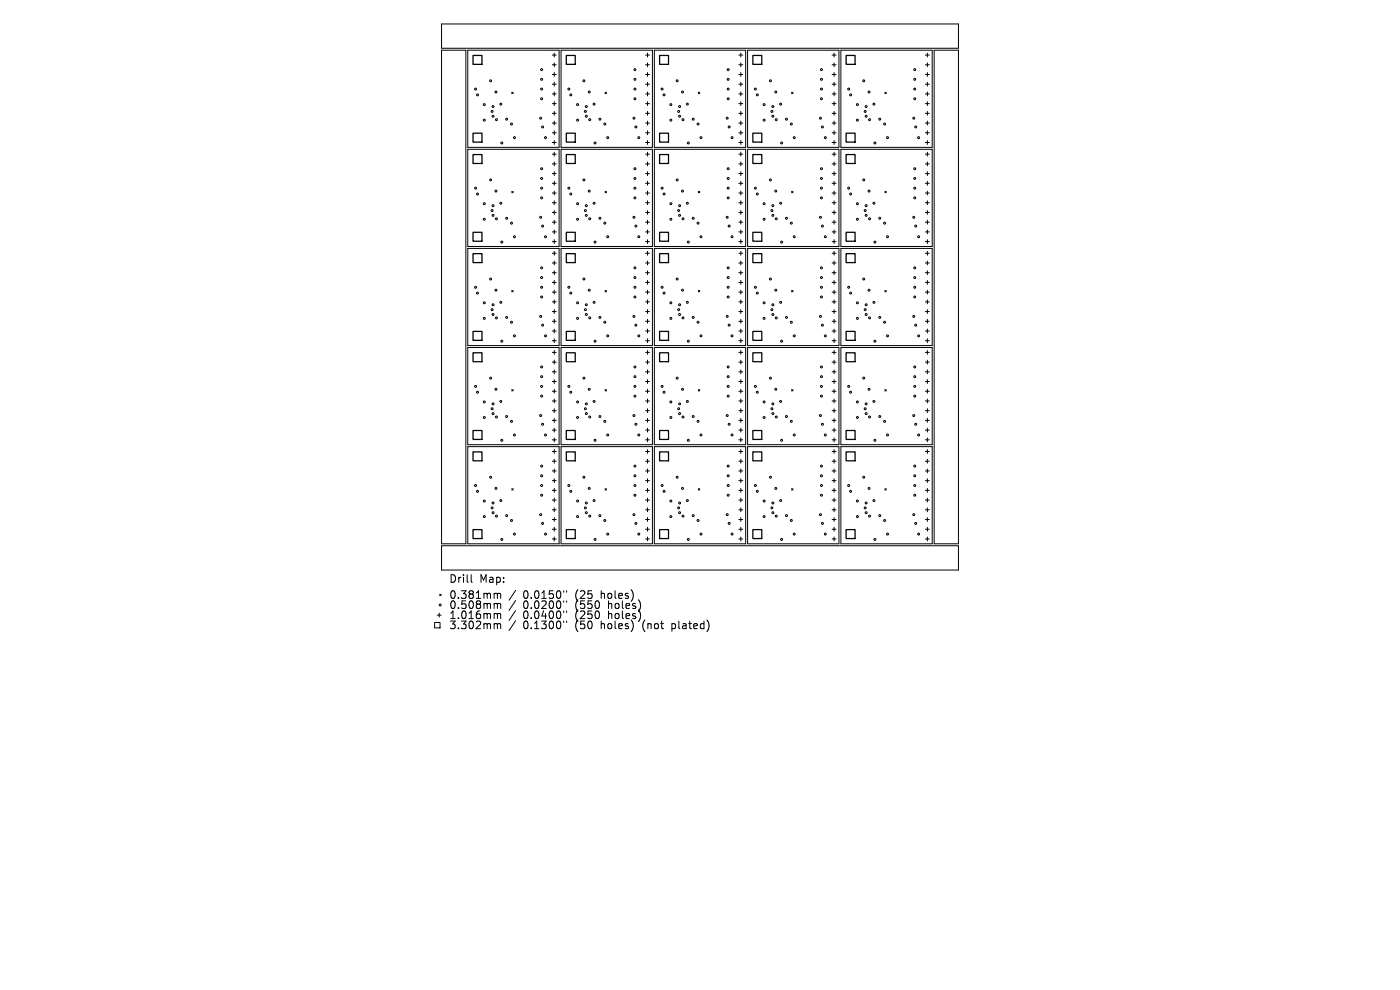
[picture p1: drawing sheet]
<svg xmlns="http://www.w3.org/2000/svg" width="297mm" height="210mm" viewBox="0 0 297 210" stroke-linecap="round" stroke-linejoin="round" font-family="sans-serif">
<defs><g id="words">
<g font-size="2.3">
<text x="95.2" y="123.8">Drill</text>
<text x="101.7" y="123.8">Map:</text>
<text x="95.2" y="127.3">0.381mm</text>
<text x="95.2" y="129.4">0.508mm</text>
<text x="95.2" y="131.5">1.016mm</text>
<text x="111" y="127.3">0.0150&quot;</text>
<text x="111" y="129.4">0.0200&quot;</text>
<text x="111" y="131.5">0.0400&quot;</text>
<text x="122.1" y="127.3">(25</text>
<text x="122.1" y="129.4">(550</text>
<text x="122.1" y="131.5">(250</text>
<text x="127.7" y="127.3">holes)</text>
<text x="129.3" y="129.4">holes)</text>
<text x="129.3" y="131.5">holes)</text>
<text x="95.2" y="133.7">3.302mm</text>
<text x="111" y="133.7">0.1300&quot;</text>
<text x="122.1" y="133.7">(50</text>
<text x="127.7" y="133.7">holes)</text>
<text x="136.7" y="133.7">(not</text>
<text x="143" y="133.7">plated)</text>
</g>
</g></defs>
<g fill="none" stroke="#000" stroke-width=".21">
<path d="M93.7 10.6h5.1v104.8h-5.1zM93.7 5.1h109.6v5.1h-109.6zM99.2 10.6h19.4v20.7h-19.4zM108.6 19.6l.3 .3M108.9 19.6l-.3 .3M117.2 11.7h.8M117.2 13.7h.8M117.2 15.8h.8M117.2 17.9h.8M117.2 19.9h.8M117.6 11.3v.8M117.6 13.3v.9"/>
<path d="M117.6 15.4v.8M117.6 17.4v.9M117.6 19.5v.8M119 10.6h19.4v20.7h-19.4zM128.4 19.6l.3 .3M128.7 19.6l-.3 .3M137 11.7h.8M137 13.7h.8M137 15.8h.8M137 17.9h.8M137 19.9h.8M137.4 11.3v.8"/>
<path d="M137.4 13.3v.9M137.4 15.4v.8M137.4 17.4v.9M137.4 19.5v.8M138.8 10.6h19.4v20.7h-19.4zM148.1 19.6l.3 .3M148.4 19.6l-.3 .3M156.7 11.7h.9M156.7 13.7h.9M156.7 15.8h.9M156.7 17.9h.9M156.7 19.9h.9"/>
<path d="M157.2 11.3v.8M157.2 13.3v.9M157.2 15.4v.8M157.2 17.4v.9M157.2 19.5v.8M158.6 10.6h19.4v20.7h-19.4zM167.9 19.6l.3 .3M168.2 19.6l-.3 .3M176.5 11.7h.9M176.5 13.7h.9M176.5 15.8h.9M176.5 17.9h.9"/>
<path d="M176.5 19.9h.9M176.9 11.3v.8M176.9 13.3v.9M176.9 15.4v.8M176.9 17.4v.9M176.9 19.5v.8M178.4 10.6h19.4v20.7h-19.4zM187.7 19.6l.3 .3M188 19.6l-.3 .3M196.3 11.7h.8M196.3 13.7h.8M196.3 15.8h.8"/>
<path d="M196.3 17.9h.8M196.3 19.9h.8M196.7 11.3v.8M196.7 13.3v.9M196.7 15.4v.8M196.7 17.4v.9M196.7 19.5v.8M198.2 10.6h5.1v104.8h-5.1zM99.2 31.7h19.4v20.6h-19.4zM117.2 22h.8M117.2 24h.8M117.2 26.1h.8"/>
<path d="M117.2 28.2h.8M117.2 30.2h.8M117.2 32.7h.8M117.2 34.8h.8M117.2 36.8h.8M117.2 38.9h.8M117.6 21.6v.8M117.6 23.6v.9M117.6 25.7v.8M117.6 27.8v.8M117.6 29.8v.8M117.6 32.3v.8"/>
<path d="M117.6 34.4v.8M117.6 36.4v.8M117.6 38.5v.8M119 31.7h19.4v20.6h-19.4zM137 22h.8M137 24h.8M137 26.1h.8M137 28.2h.8M137 30.2h.8M137 32.7h.8M137 34.8h.8M137 36.8h.8"/>
<path d="M137 38.9h.8M137.4 21.6v.8M137.4 23.6v.9M137.4 25.7v.8M137.4 27.8v.8M137.4 29.8v.8M137.4 32.3v.8M137.4 34.4v.8M137.4 36.4v.8M137.4 38.5v.8M138.8 31.7h19.4v20.6h-19.4zM156.7 22h.9"/>
<path d="M156.7 24h.9M156.7 26.1h.9M156.7 28.2h.9M156.7 30.2h.9M156.7 32.7h.9M156.7 34.8h.9M156.7 36.8h.9M156.7 38.9h.9M157.2 21.6v.8M157.2 23.6v.9M157.2 25.7v.8M157.2 27.8v.8"/>
<path d="M157.2 29.8v.8M157.2 32.3v.8M157.2 34.4v.8M157.2 36.4v.8M157.2 38.5v.8M158.6 31.7h19.4v20.6h-19.4zM176.5 22h.9M176.5 24h.9M176.5 26.1h.9M176.5 28.2h.9M176.5 30.2h.9M176.5 32.7h.9"/>
<path d="M176.5 34.8h.9M176.5 36.8h.9M176.5 38.9h.9M176.9 21.6v.8M176.9 23.6v.9M176.9 25.7v.8M176.9 27.8v.8M176.9 29.8v.8M176.9 32.3v.8M176.9 34.4v.8M176.9 36.4v.8M176.9 38.5v.8"/>
<path d="M178.4 31.7h19.4v20.6h-19.4zM196.3 22h.8M196.3 24h.8M196.3 26.1h.8M196.3 28.2h.8M196.3 30.2h.8M196.3 32.7h.8M196.3 34.8h.8M196.3 36.8h.8M196.3 38.9h.8M196.7 21.6v.8M196.7 23.6v.9"/>
<path d="M196.7 25.7v.8M196.7 27.8v.8M196.7 29.8v.8M196.7 32.3v.8M196.7 34.4v.8M196.7 36.4v.8M196.7 38.5v.8M99.2 52.7h19.4v20.6h-19.4zM108.6 40.6l.3 .3M108.9 40.6l-.3 .3M117.2 40.9h.8M117.2 43h.8"/>
<path d="M117.2 45.1h.8M117.2 47.1h.8M117.2 49.2h.8M117.2 51.3h.8M117.2 53.7h.8M117.2 55.8h.8M117.2 57.8h.8M117.2 59.9h.8M117.6 40.5v.9M117.6 42.6v.8M117.6 44.7v.8M117.6 46.7v.8"/>
<path d="M117.6 48.8v.8M117.6 50.8v.9M117.6 53.3v.8M117.6 55.4v.8M117.6 57.4v.9M117.6 59.5v.8M119 52.7h19.4v20.6h-19.4zM128.4 40.6l.3 .3M128.7 40.6l-.3 .3M137 40.9h.8M137 43h.8M137 45.1h.8"/>
<path d="M137 47.1h.8M137 49.2h.8M137 51.3h.8M137 53.7h.8M137 55.8h.8M137 57.8h.8M137 59.9h.8M137.4 40.5v.9M137.4 42.6v.8M137.4 44.7v.8M137.4 46.7v.8M137.4 48.8v.8"/>
<path d="M137.4 50.8v.9M137.4 53.3v.8M137.4 55.4v.8M137.4 57.4v.9M137.4 59.5v.8M138.8 52.7h19.4v20.6h-19.4zM148.1 40.6l.3 .3M148.4 40.6l-.3 .3M156.7 40.9h.9M156.7 43h.9M156.7 45.1h.9M156.7 47.1h.9"/>
<path d="M156.7 49.2h.9M156.7 51.3h.9M156.7 53.7h.9M156.7 55.8h.9M156.7 57.8h.9M156.7 59.9h.9M157.2 40.5v.9M157.2 42.6v.8M157.2 44.7v.8M157.2 46.7v.8M157.2 48.8v.8M157.2 50.8v.9"/>
<path d="M157.2 53.3v.8M157.2 55.4v.8M157.2 57.4v.9M157.2 59.5v.8M158.6 52.7h19.4v20.6h-19.4zM167.9 40.6l.3 .3M168.2 40.6l-.3 .3M176.5 40.9h.9M176.5 43h.9M176.5 45.1h.9M176.5 47.1h.9M176.5 49.2h.9"/>
<path d="M176.5 51.3h.9M176.5 53.7h.9M176.5 55.8h.9M176.5 57.8h.9M176.5 59.9h.9M176.9 40.5v.9M176.9 42.6v.8M176.9 44.7v.8M176.9 46.7v.8M176.9 48.8v.8M176.9 50.8v.9M176.9 53.3v.8"/>
<path d="M176.9 55.4v.8M176.9 57.4v.9M176.9 59.5v.8M178.4 52.7h19.4v20.6h-19.4zM187.7 40.6l.3 .3M188 40.6l-.3 .3M196.3 40.9h.8M196.3 43h.8M196.3 45.1h.8M196.3 47.1h.8M196.3 49.2h.8M196.3 51.3h.8"/>
<path d="M196.3 53.7h.8M196.3 55.8h.8M196.3 57.8h.8M196.3 59.9h.8M196.7 40.5v.9M196.7 42.6v.8M196.7 44.7v.8M196.7 46.7v.8M196.7 48.8v.8M196.7 50.8v.9M196.7 53.3v.8M196.7 55.4v.8"/>
<path d="M196.7 57.4v.9M196.7 59.5v.8M99.2 73.7h19.4v20.6h-19.4zM108.6 61.6l.3 .3M108.9 61.6l-.3 .3M117.2 62h.8M117.2 64h.8M117.2 66.1h.8M117.2 68.2h.8M117.2 70.2h.8M117.2 72.3h.8M117.2 74.8h.8"/>
<path d="M117.2 76.8h.8M117.2 78.9h.8M117.6 61.6v.8M117.6 63.6v.8M117.6 65.7v.8M117.6 67.7v.9M117.6 69.8v.8M117.6 71.9v.8M117.6 74.3v.9M117.6 76.4v.8M117.6 78.5v.8M119 73.7h19.4v20.6h-19.4z"/>
<path d="M128.4 61.6l.3 .3M128.7 61.6l-.3 .3M137 62h.8M137 64h.8M137 66.1h.8M137 68.2h.8M137 70.2h.8M137 72.3h.8M137 74.8h.8M137 76.8h.8M137 78.9h.8M137.4 61.6v.8"/>
<path d="M137.4 63.6v.8M137.4 65.7v.8M137.4 67.7v.9M137.4 69.8v.8M137.4 71.9v.8M137.4 74.3v.9M137.4 76.4v.8M137.4 78.5v.8M138.8 73.7h19.4v20.6h-19.4zM148.1 61.6l.3 .3M148.4 61.6l-.3 .3M156.7 62h.9"/>
<path d="M156.7 64h.9M156.7 66.1h.9M156.7 68.2h.9M156.7 70.2h.9M156.7 72.3h.9M156.7 74.8h.9M156.7 76.8h.9M156.7 78.9h.9M157.2 61.6v.8M157.2 63.6v.8M157.2 65.7v.8M157.2 67.7v.9"/>
<path d="M157.2 69.8v.8M157.2 71.9v.8M157.2 74.3v.9M157.2 76.4v.8M157.2 78.5v.8M158.6 73.7h19.4v20.6h-19.4zM167.9 61.6l.3 .3M168.2 61.6l-.3 .3M176.5 62h.9M176.5 64h.9M176.5 66.1h.9M176.5 68.2h.9"/>
<path d="M176.5 70.2h.9M176.5 72.3h.9M176.5 74.8h.9M176.5 76.8h.9M176.5 78.9h.9M176.9 61.6v.8M176.9 63.6v.8M176.9 65.7v.8M176.9 67.7v.9M176.9 69.8v.8M176.9 71.9v.8M176.9 74.3v.9"/>
<path d="M176.9 76.4v.8M176.9 78.5v.8M178.4 73.7h19.4v20.6h-19.4zM187.7 61.6l.3 .3M188 61.6l-.3 .3M196.3 62h.8M196.3 64h.8M196.3 66.1h.8M196.3 68.2h.8M196.3 70.2h.8M196.3 72.3h.8M196.3 74.8h.8"/>
<path d="M196.3 76.8h.8M196.3 78.9h.8M196.7 61.6v.8M196.7 63.6v.8M196.7 65.7v.8M196.7 67.7v.9M196.7 69.8v.8M196.7 71.9v.8M196.7 74.3v.9M196.7 76.4v.8M196.7 78.5v.8M99.2 94.7h19.4v20.7h-19.4z"/>
<path d="M108.6 82.6l.3 .3M108.9 82.6l-.3 .3M117.2 80.9h.8M117.2 83h.8M117.2 85.1h.8M117.2 87.1h.8M117.2 89.2h.8M117.2 91.2h.8M117.2 93.3h.8M117.2 95.8h.8M117.2 97.8h.8M117.2 99.9h.8"/>
<path d="M117.6 80.5v.8M117.6 82.6v.8M117.6 84.6v.9M117.6 86.7v.8M117.6 88.8v.8M117.6 90.8v.9M117.6 92.9v.8M117.6 95.4v.8M117.6 97.4v.8M117.6 99.5v.8M119 94.7h19.4v20.7h-19.4zM128.4 82.6l.3 .3"/>
<path d="M128.7 82.6l-.3 .3M137 80.9h.8M137 83h.8M137 85.1h.8M137 87.1h.8M137 89.2h.8M137 91.2h.8M137 93.3h.8M137 95.8h.8M137 97.8h.8M137 99.9h.8M137.4 80.5v.8"/>
<path d="M137.4 82.6v.8M137.4 84.6v.9M137.4 86.7v.8M137.4 88.8v.8M137.4 90.8v.9M137.4 92.9v.8M137.4 95.4v.8M137.4 97.4v.8M137.4 99.5v.8M138.8 94.7h19.4v20.7h-19.4zM148.1 82.6l.3 .3M148.4 82.6l-.3 .3"/>
<path d="M156.7 80.9h.9M156.7 83h.9M156.7 85.1h.9M156.7 87.1h.9M156.7 89.2h.9M156.7 91.2h.9M156.7 93.3h.9M156.7 95.8h.9M156.7 97.8h.9M156.7 99.9h.9M157.2 80.5v.8M157.2 82.6v.8"/>
<path d="M157.2 84.6v.9M157.2 86.7v.8M157.2 88.8v.8M157.2 90.8v.9M157.2 92.9v.8M157.2 95.4v.8M157.2 97.4v.8M157.2 99.5v.8M158.6 94.7h19.4v20.7h-19.4zM167.9 82.6l.3 .3M168.2 82.6l-.3 .3M176.5 80.9h.9"/>
<path d="M176.5 83h.9M176.5 85.1h.9M176.5 87.1h.9M176.5 89.2h.9M176.5 91.2h.9M176.5 93.3h.9M176.5 95.8h.9M176.5 97.8h.9M176.5 99.9h.9M176.9 80.5v.8M176.9 82.6v.8M176.9 84.6v.9"/>
<path d="M176.9 86.7v.8M176.9 88.8v.8M176.9 90.8v.9M176.9 92.9v.8M176.9 95.4v.8M176.9 97.4v.8M176.9 99.5v.8M178.4 94.7h19.4v20.7h-19.4zM187.7 82.6l.3 .3M188 82.6l-.3 .3M196.3 80.9h.8M196.3 83h.8"/>
<path d="M196.3 85.1h.8M196.3 87.1h.8M196.3 89.2h.8M196.3 91.2h.8M196.3 93.3h.8M196.3 95.8h.8M196.3 97.8h.8M196.3 99.9h.8M196.7 80.5v.8M196.7 82.6v.8M196.7 84.6v.9M196.7 86.7v.8"/>
<path d="M196.7 88.8v.8M196.7 90.8v.9M196.7 92.9v.8M196.7 95.4v.8M196.7 97.4v.8M196.7 99.5v.8M93.7 115.8h109.6v5.1h-109.6zM108.6 103.7l.3 .3M108.9 103.7l-.3 .3M117.2 102h.8M117.2 104h.8M117.2 106.1h.8"/>
<path d="M117.2 108.1h.8M117.2 110.2h.8M117.2 112.3h.8M117.2 114.3h.8M117.6 101.5v.9M117.6 103.6v.8M117.6 105.7v.8M117.6 107.7v.9M117.6 109.8v.8M117.6 111.9v.8M117.6 113.9v.8M128.4 103.7l.3 .3"/>
<path d="M128.7 103.7l-.3 .3M137 102h.8M137 104h.8M137 106.1h.8M137 108.1h.8M137 110.2h.8M137 112.3h.8M137 114.3h.8M137.4 101.5v.9M137.4 103.6v.8M137.4 105.7v.8M137.4 107.7v.9"/>
<path d="M137.4 109.8v.8M137.4 111.9v.8M137.4 113.9v.8M148.1 103.7l.3 .3M148.4 103.7l-.3 .3M156.7 102h.9M156.7 104h.9M156.7 106.1h.9M156.7 108.1h.9M156.7 110.2h.9M156.7 112.3h.9M156.7 114.3h.9"/>
<path d="M157.2 101.5v.9M157.2 103.6v.8M157.2 105.7v.8M157.2 107.7v.9M157.2 109.8v.8M157.2 111.9v.8M157.2 113.9v.8M167.9 103.7l.3 .3M168.2 103.7l-.3 .3M176.5 102h.9M176.5 104h.9M176.5 106.1h.9"/>
<path d="M176.5 108.1h.9M176.5 110.2h.9M176.5 112.3h.9M176.5 114.3h.9M176.9 101.5v.9M176.9 103.6v.8M176.9 105.7v.8M176.9 107.7v.9M176.9 109.8v.8M176.9 111.9v.8M176.9 113.9v.8M187.7 103.7l.3 .3"/>
<path d="M188 103.7l-.3 .3M196.3 102h.8M196.3 104h.8M196.3 106.1h.8M196.3 108.1h.8M196.3 110.2h.8M196.3 112.3h.8M196.3 114.3h.8M196.7 101.5v.9M196.7 103.6v.8M196.7 105.7v.8M196.7 107.7v.9"/>
<path d="M196.7 109.8v.8M196.7 111.9v.8M196.7 113.9v.8M92.2 132.1h1.2v1.1h-1.2zM92.8 130.5h.8M93.2 130.1v.8M93.3 126l.3 .4M93.6 126l-.3 .4M100 121.9v1.4l.2 .2M105.1 125.9l.4 .2M105.1 128l.4 .2M105.1 130.1l.4 .3"/>
<path d="M105.1 132.3l.4 .2M105.5 126.1l.3-.2h.3l.1 1M105.5 126.1v.8M105.5 128.2v.9M105.5 130.4v.8M105.5 132.5v.9M105.5 128.2l.3-.2 .3 .1 .1 1M105.5 130.4l.3-.3 .3 .1 .1 1M105.5 132.5l.3-.2 .3 .1 .1 1M109.4 125.2l-1.4 2.1M109.4 127.4l-1.4 2.1M109.4 129.5l-1.4 2.1"/>
<path d="M109.4 131.7l-1.4 2.1M119.6 125.3v.3M119.6 127.5v.3M119.6 129.6v.3M119.6 131.7v.4M120.2 125.3v.3M120.2 127.5v.3M120.2 129.6v.3M120.2 131.7v.4"/>
<circle cx="100.9" cy="18.9" r=".21"/>
<circle cx="104.1" cy="17.1" r=".21"/>
<circle cx="105.2" cy="19.5" r=".21"/>
<circle cx="114.9" cy="18.9" r=".21"/>
<circle cx="114.9" cy="16.8" r=".21"/>
<circle cx="114.9" cy="14.8" r=".21"/>
<circle cx="120.7" cy="18.9" r=".21"/>
<circle cx="123.9" cy="17.1" r=".21"/>
<circle cx="125" cy="19.5" r=".21"/>
<circle cx="134.7" cy="14.8" r=".21"/>
<circle cx="134.7" cy="16.8" r=".21"/>
<circle cx="134.7" cy="18.9" r=".21"/>
<circle cx="140.5" cy="18.9" r=".21"/>
<circle cx="143.7" cy="17.1" r=".21"/>
<circle cx="144.8" cy="19.5" r=".21"/>
<circle cx="154.5" cy="16.8" r=".21"/>
<circle cx="154.5" cy="14.8" r=".21"/>
<circle cx="154.5" cy="18.9" r=".21"/>
<circle cx="160.2" cy="18.9" r=".21"/>
<circle cx="163.4" cy="17.1" r=".21"/>
<circle cx="164.6" cy="19.5" r=".21"/>
<circle cx="174.3" cy="16.8" r=".21"/>
<circle cx="174.3" cy="18.9" r=".21"/>
<circle cx="174.3" cy="14.8" r=".21"/>
<circle cx="180" cy="18.9" r=".21"/>
<circle cx="183.2" cy="17.1" r=".21"/>
<circle cx="184.4" cy="19.5" r=".21"/>
<circle cx="194.1" cy="14.8" r=".21"/>
<circle cx="194.1" cy="16.8" r=".21"/>
<circle cx="194.1" cy="18.9" r=".21"/>
<circle cx="100.9" cy="39.9" r=".21"/>
<circle cx="101.3" cy="20.1" r=".21"/>
<circle cx="102.7" cy="22.2" r=".21"/>
<circle cx="102.7" cy="25.5" r=".21"/>
<circle cx="104.1" cy="38.2" r=".21"/>
<circle cx="104.4" cy="23.6" r=".21"/>
<circle cx="104.6" cy="24.7" r=".21"/>
<circle cx="104.6" cy="22.6" r=".21"/>
<circle cx="105.3" cy="25.4" r=".21"/>
<circle cx="106.2" cy="22.1" r=".21"/>
<circle cx="106.5" cy="30.3" r=".21"/>
<circle cx="107.5" cy="25.3" r=".21"/>
<circle cx="108.5" cy="26.3" r=".21"/>
<circle cx="109.1" cy="29.2" r=".21"/>
<circle cx="114.7" cy="25.1" r=".21"/>
<circle cx="114.9" cy="37.9" r=".21"/>
<circle cx="114.9" cy="39.9" r=".21"/>
<circle cx="114.9" cy="35.8" r=".21"/>
<circle cx="114.9" cy="21" r=".21"/>
<circle cx="115.1" cy="26.9" r=".21"/>
<circle cx="115.7" cy="29.2" r=".21"/>
<circle cx="120.7" cy="39.9" r=".21"/>
<circle cx="121.1" cy="20.1" r=".21"/>
<circle cx="122.5" cy="22.2" r=".21"/>
<circle cx="122.5" cy="25.5" r=".21"/>
<circle cx="123.9" cy="38.2" r=".21"/>
<circle cx="124.2" cy="23.6" r=".21"/>
<circle cx="124.4" cy="22.6" r=".21"/>
<circle cx="124.4" cy="24.7" r=".21"/>
<circle cx="125.1" cy="25.4" r=".21"/>
<circle cx="126" cy="22.1" r=".21"/>
<circle cx="126.2" cy="30.3" r=".21"/>
<circle cx="127.3" cy="25.3" r=".21"/>
<circle cx="128.3" cy="26.3" r=".21"/>
<circle cx="128.9" cy="29.2" r=".21"/>
<circle cx="134.5" cy="25.1" r=".21"/>
<circle cx="134.7" cy="39.9" r=".21"/>
<circle cx="134.7" cy="37.9" r=".21"/>
<circle cx="134.7" cy="35.8" r=".21"/>
<circle cx="134.7" cy="21" r=".21"/>
<circle cx="134.9" cy="26.9" r=".21"/>
<circle cx="135.5" cy="29.2" r=".21"/>
<circle cx="140.5" cy="39.9" r=".21"/>
<circle cx="140.9" cy="20.1" r=".21"/>
<circle cx="142.3" cy="22.2" r=".21"/>
<circle cx="142.3" cy="25.5" r=".21"/>
<circle cx="143.7" cy="38.2" r=".21"/>
<circle cx="144" cy="23.6" r=".21"/>
<circle cx="144.2" cy="24.7" r=".21"/>
<circle cx="144.2" cy="22.6" r=".21"/>
<circle cx="144.9" cy="25.4" r=".21"/>
<circle cx="145.8" cy="22.1" r=".21"/>
<circle cx="146" cy="30.3" r=".21"/>
<circle cx="147.1" cy="25.3" r=".21"/>
<circle cx="148.1" cy="26.3" r=".21"/>
<circle cx="148.7" cy="29.2" r=".21"/>
<circle cx="154.3" cy="25.1" r=".21"/>
<circle cx="154.5" cy="39.9" r=".21"/>
<circle cx="154.5" cy="37.9" r=".21"/>
<circle cx="154.5" cy="35.8" r=".21"/>
<circle cx="154.5" cy="21" r=".21"/>
<circle cx="154.7" cy="26.9" r=".21"/>
<circle cx="155.3" cy="29.2" r=".21"/>
<circle cx="160.2" cy="39.9" r=".21"/>
<circle cx="160.7" cy="20.1" r=".21"/>
<circle cx="162.1" cy="22.2" r=".21"/>
<circle cx="162.1" cy="25.5" r=".21"/>
<circle cx="163.4" cy="38.2" r=".21"/>
<circle cx="163.8" cy="23.6" r=".21"/>
<circle cx="164" cy="22.6" r=".21"/>
<circle cx="164" cy="24.7" r=".21"/>
<circle cx="164.7" cy="25.4" r=".21"/>
<circle cx="165.6" cy="22.1" r=".21"/>
<circle cx="165.8" cy="30.3" r=".21"/>
<circle cx="166.8" cy="25.3" r=".21"/>
<circle cx="167.9" cy="26.3" r=".21"/>
<circle cx="168.5" cy="29.2" r=".21"/>
<circle cx="174.1" cy="25.1" r=".21"/>
<circle cx="174.3" cy="37.9" r=".21"/>
<circle cx="174.3" cy="39.9" r=".21"/>
<circle cx="174.3" cy="35.8" r=".21"/>
<circle cx="174.3" cy="21" r=".21"/>
<circle cx="174.5" cy="26.9" r=".21"/>
<circle cx="175.1" cy="29.2" r=".21"/>
<circle cx="180" cy="39.9" r=".21"/>
<circle cx="180.4" cy="20.1" r=".21"/>
<circle cx="181.9" cy="25.5" r=".21"/>
<circle cx="181.9" cy="22.2" r=".21"/>
<circle cx="183.2" cy="38.2" r=".21"/>
<circle cx="183.5" cy="23.6" r=".21"/>
<circle cx="183.7" cy="24.7" r=".21"/>
<circle cx="183.7" cy="22.6" r=".21"/>
<circle cx="184.5" cy="25.4" r=".21"/>
<circle cx="185.4" cy="22.1" r=".21"/>
<circle cx="185.6" cy="30.3" r=".21"/>
<circle cx="186.6" cy="25.3" r=".21"/>
<circle cx="187.7" cy="26.3" r=".21"/>
<circle cx="188.3" cy="29.2" r=".21"/>
<circle cx="193.8" cy="25.1" r=".21"/>
<circle cx="194.1" cy="37.9" r=".21"/>
<circle cx="194.1" cy="39.9" r=".21"/>
<circle cx="194.1" cy="35.8" r=".21"/>
<circle cx="194.1" cy="21" r=".21"/>
<circle cx="194.3" cy="26.9" r=".21"/>
<circle cx="194.9" cy="29.2" r=".21"/>
<circle cx="101.3" cy="41.2" r=".21"/>
<circle cx="102.7" cy="43.2" r=".21"/>
<circle cx="102.7" cy="46.5" r=".21"/>
<circle cx="104.1" cy="59.2" r=".21"/>
<circle cx="104.4" cy="44.7" r=".21"/>
<circle cx="104.6" cy="45.7" r=".21"/>
<circle cx="104.6" cy="43.6" r=".21"/>
<circle cx="105.2" cy="40.5" r=".21"/>
<circle cx="105.3" cy="46.4" r=".21"/>
<circle cx="106.2" cy="43.1" r=".21"/>
<circle cx="106.5" cy="51.4" r=".21"/>
<circle cx="107.5" cy="46.3" r=".21"/>
<circle cx="108.5" cy="47.3" r=".21"/>
<circle cx="109.1" cy="50.2" r=".21"/>
<circle cx="114.7" cy="46.1" r=".21"/>
<circle cx="114.9" cy="42" r=".21"/>
<circle cx="114.9" cy="58.9" r=".21"/>
<circle cx="114.9" cy="56.8" r=".21"/>
<circle cx="115.1" cy="48" r=".21"/>
<circle cx="115.7" cy="50.2" r=".21"/>
<circle cx="121.1" cy="41.2" r=".21"/>
<circle cx="122.5" cy="43.2" r=".21"/>
<circle cx="122.5" cy="46.5" r=".21"/>
<circle cx="123.9" cy="59.2" r=".21"/>
<circle cx="124.2" cy="44.7" r=".21"/>
<circle cx="124.4" cy="45.7" r=".21"/>
<circle cx="124.4" cy="43.6" r=".21"/>
<circle cx="125" cy="40.5" r=".21"/>
<circle cx="125.1" cy="46.4" r=".21"/>
<circle cx="126" cy="43.1" r=".21"/>
<circle cx="126.2" cy="51.4" r=".21"/>
<circle cx="127.3" cy="46.3" r=".21"/>
<circle cx="128.3" cy="47.3" r=".21"/>
<circle cx="128.9" cy="50.2" r=".21"/>
<circle cx="134.5" cy="46.1" r=".21"/>
<circle cx="134.7" cy="42" r=".21"/>
<circle cx="134.7" cy="58.9" r=".21"/>
<circle cx="134.7" cy="56.8" r=".21"/>
<circle cx="134.9" cy="48" r=".21"/>
<circle cx="135.5" cy="50.2" r=".21"/>
<circle cx="140.9" cy="41.2" r=".21"/>
<circle cx="142.3" cy="43.2" r=".21"/>
<circle cx="142.3" cy="46.5" r=".21"/>
<circle cx="143.7" cy="59.2" r=".21"/>
<circle cx="144" cy="44.7" r=".21"/>
<circle cx="144.2" cy="45.7" r=".21"/>
<circle cx="144.2" cy="43.6" r=".21"/>
<circle cx="144.8" cy="40.5" r=".21"/>
<circle cx="144.9" cy="46.4" r=".21"/>
<circle cx="145.8" cy="43.1" r=".21"/>
<circle cx="146" cy="51.4" r=".21"/>
<circle cx="147.1" cy="46.3" r=".21"/>
<circle cx="148.1" cy="47.3" r=".21"/>
<circle cx="148.7" cy="50.2" r=".21"/>
<circle cx="154.3" cy="46.1" r=".21"/>
<circle cx="154.5" cy="42" r=".21"/>
<circle cx="154.5" cy="56.8" r=".21"/>
<circle cx="154.5" cy="58.9" r=".21"/>
<circle cx="154.7" cy="48" r=".21"/>
<circle cx="155.3" cy="50.2" r=".21"/>
<circle cx="160.7" cy="41.2" r=".21"/>
<circle cx="162.1" cy="43.2" r=".21"/>
<circle cx="162.1" cy="46.5" r=".21"/>
<circle cx="163.4" cy="59.2" r=".21"/>
<circle cx="163.8" cy="44.7" r=".21"/>
<circle cx="164" cy="45.7" r=".21"/>
<circle cx="164" cy="43.6" r=".21"/>
<circle cx="164.6" cy="40.5" r=".21"/>
<circle cx="164.7" cy="46.4" r=".21"/>
<circle cx="165.6" cy="43.1" r=".21"/>
<circle cx="165.8" cy="51.4" r=".21"/>
<circle cx="166.8" cy="46.3" r=".21"/>
<circle cx="167.9" cy="47.3" r=".21"/>
<circle cx="168.5" cy="50.2" r=".21"/>
<circle cx="174.1" cy="46.1" r=".21"/>
<circle cx="174.3" cy="42" r=".21"/>
<circle cx="174.3" cy="56.8" r=".21"/>
<circle cx="174.3" cy="58.9" r=".21"/>
<circle cx="174.5" cy="48" r=".21"/>
<circle cx="175.1" cy="50.2" r=".21"/>
<circle cx="180.4" cy="41.2" r=".21"/>
<circle cx="181.9" cy="43.2" r=".21"/>
<circle cx="181.9" cy="46.5" r=".21"/>
<circle cx="183.2" cy="59.2" r=".21"/>
<circle cx="183.5" cy="44.7" r=".21"/>
<circle cx="183.7" cy="45.7" r=".21"/>
<circle cx="183.7" cy="43.6" r=".21"/>
<circle cx="184.4" cy="40.5" r=".21"/>
<circle cx="184.5" cy="46.4" r=".21"/>
<circle cx="185.4" cy="43.1" r=".21"/>
<circle cx="185.6" cy="51.4" r=".21"/>
<circle cx="186.6" cy="46.3" r=".21"/>
<circle cx="187.7" cy="47.3" r=".21"/>
<circle cx="188.3" cy="50.2" r=".21"/>
<circle cx="193.8" cy="46.1" r=".21"/>
<circle cx="194.1" cy="42" r=".21"/>
<circle cx="194.1" cy="56.8" r=".21"/>
<circle cx="194.1" cy="58.9" r=".21"/>
<circle cx="194.3" cy="48" r=".21"/>
<circle cx="194.9" cy="50.2" r=".21"/>
<circle cx="100.9" cy="60.9" r=".21"/>
<circle cx="101.3" cy="62.2" r=".21"/>
<circle cx="102.7" cy="67.5" r=".21"/>
<circle cx="102.7" cy="64.2" r=".21"/>
<circle cx="104.4" cy="65.7" r=".21"/>
<circle cx="104.6" cy="64.7" r=".21"/>
<circle cx="104.6" cy="66.7" r=".21"/>
<circle cx="105.2" cy="61.6" r=".21"/>
<circle cx="105.3" cy="67.4" r=".21"/>
<circle cx="106.2" cy="64.1" r=".21"/>
<circle cx="106.5" cy="72.4" r=".21"/>
<circle cx="107.5" cy="67.3" r=".21"/>
<circle cx="108.5" cy="68.4" r=".21"/>
<circle cx="109.1" cy="71.2" r=".21"/>
<circle cx="114.7" cy="67.1" r=".21"/>
<circle cx="114.9" cy="63" r=".21"/>
<circle cx="114.9" cy="60.9" r=".21"/>
<circle cx="114.9" cy="77.8" r=".21"/>
<circle cx="114.9" cy="79.9" r=".21"/>
<circle cx="115.1" cy="69" r=".21"/>
<circle cx="115.7" cy="71.2" r=".21"/>
<circle cx="120.7" cy="60.9" r=".21"/>
<circle cx="121.1" cy="62.2" r=".21"/>
<circle cx="122.5" cy="67.5" r=".21"/>
<circle cx="122.5" cy="64.2" r=".21"/>
<circle cx="124.2" cy="65.7" r=".21"/>
<circle cx="124.4" cy="64.7" r=".21"/>
<circle cx="124.4" cy="66.7" r=".21"/>
<circle cx="125" cy="61.6" r=".21"/>
<circle cx="125.1" cy="67.4" r=".21"/>
<circle cx="126" cy="64.1" r=".21"/>
<circle cx="126.2" cy="72.4" r=".21"/>
<circle cx="127.3" cy="67.3" r=".21"/>
<circle cx="128.3" cy="68.4" r=".21"/>
<circle cx="128.9" cy="71.2" r=".21"/>
<circle cx="134.5" cy="67.1" r=".21"/>
<circle cx="134.7" cy="63" r=".21"/>
<circle cx="134.7" cy="60.9" r=".21"/>
<circle cx="134.7" cy="77.8" r=".21"/>
<circle cx="134.7" cy="79.9" r=".21"/>
<circle cx="134.9" cy="69" r=".21"/>
<circle cx="135.5" cy="71.2" r=".21"/>
<circle cx="140.5" cy="60.9" r=".21"/>
<circle cx="140.9" cy="62.2" r=".21"/>
<circle cx="142.3" cy="67.5" r=".21"/>
<circle cx="142.3" cy="64.2" r=".21"/>
<circle cx="144" cy="65.7" r=".21"/>
<circle cx="144.2" cy="64.7" r=".21"/>
<circle cx="144.2" cy="66.7" r=".21"/>
<circle cx="144.8" cy="61.6" r=".21"/>
<circle cx="144.9" cy="67.4" r=".21"/>
<circle cx="145.8" cy="64.1" r=".21"/>
<circle cx="146" cy="72.4" r=".21"/>
<circle cx="147.1" cy="67.3" r=".21"/>
<circle cx="148.1" cy="68.4" r=".21"/>
<circle cx="148.7" cy="71.2" r=".21"/>
<circle cx="154.3" cy="67.1" r=".21"/>
<circle cx="154.5" cy="63" r=".21"/>
<circle cx="154.5" cy="60.9" r=".21"/>
<circle cx="154.5" cy="79.9" r=".21"/>
<circle cx="154.5" cy="77.8" r=".21"/>
<circle cx="154.7" cy="69" r=".21"/>
<circle cx="155.3" cy="71.2" r=".21"/>
<circle cx="160.2" cy="60.9" r=".21"/>
<circle cx="160.7" cy="62.2" r=".21"/>
<circle cx="162.1" cy="67.5" r=".21"/>
<circle cx="162.1" cy="64.2" r=".21"/>
<circle cx="163.8" cy="65.7" r=".21"/>
<circle cx="164" cy="64.7" r=".21"/>
<circle cx="164" cy="66.7" r=".21"/>
<circle cx="164.6" cy="61.6" r=".21"/>
<circle cx="164.7" cy="67.4" r=".21"/>
<circle cx="165.6" cy="64.1" r=".21"/>
<circle cx="165.8" cy="72.4" r=".21"/>
<circle cx="166.8" cy="67.3" r=".21"/>
<circle cx="167.9" cy="68.4" r=".21"/>
<circle cx="168.5" cy="71.2" r=".21"/>
<circle cx="174.1" cy="67.1" r=".21"/>
<circle cx="174.3" cy="63" r=".21"/>
<circle cx="174.3" cy="60.9" r=".21"/>
<circle cx="174.3" cy="79.9" r=".21"/>
<circle cx="174.3" cy="77.8" r=".21"/>
<circle cx="174.5" cy="69" r=".21"/>
<circle cx="175.1" cy="71.2" r=".21"/>
<circle cx="180" cy="60.9" r=".21"/>
<circle cx="180.4" cy="62.2" r=".21"/>
<circle cx="181.9" cy="67.5" r=".21"/>
<circle cx="181.9" cy="64.2" r=".21"/>
<circle cx="183.5" cy="65.7" r=".21"/>
<circle cx="183.7" cy="66.7" r=".21"/>
<circle cx="183.7" cy="64.7" r=".21"/>
<circle cx="184.4" cy="61.6" r=".21"/>
<circle cx="184.5" cy="67.4" r=".21"/>
<circle cx="185.4" cy="64.1" r=".21"/>
<circle cx="185.6" cy="72.4" r=".21"/>
<circle cx="186.6" cy="67.3" r=".21"/>
<circle cx="187.7" cy="68.4" r=".21"/>
<circle cx="188.3" cy="71.2" r=".21"/>
<circle cx="193.8" cy="67.1" r=".21"/>
<circle cx="194.1" cy="63" r=".21"/>
<circle cx="194.1" cy="60.9" r=".21"/>
<circle cx="194.1" cy="79.9" r=".21"/>
<circle cx="194.1" cy="77.8" r=".21"/>
<circle cx="194.3" cy="69" r=".21"/>
<circle cx="194.9" cy="71.2" r=".21"/>
<circle cx="100.9" cy="82" r=".21"/>
<circle cx="101.3" cy="83.2" r=".21"/>
<circle cx="102.7" cy="88.6" r=".21"/>
<circle cx="102.7" cy="85.3" r=".21"/>
<circle cx="104.1" cy="80.2" r=".21"/>
<circle cx="104.4" cy="86.7" r=".21"/>
<circle cx="104.6" cy="87.7" r=".21"/>
<circle cx="104.6" cy="85.7" r=".21"/>
<circle cx="105.2" cy="82.6" r=".21"/>
<circle cx="105.3" cy="88.5" r=".21"/>
<circle cx="106.2" cy="85.2" r=".21"/>
<circle cx="106.5" cy="93.4" r=".21"/>
<circle cx="107.5" cy="88.4" r=".21"/>
<circle cx="108.5" cy="89.4" r=".21"/>
<circle cx="109.1" cy="92.3" r=".21"/>
<circle cx="114.7" cy="88.1" r=".21"/>
<circle cx="114.9" cy="98.9" r=".21"/>
<circle cx="114.9" cy="84" r=".21"/>
<circle cx="114.9" cy="82" r=".21"/>
<circle cx="115.1" cy="90" r=".21"/>
<circle cx="115.7" cy="92.3" r=".21"/>
<circle cx="120.7" cy="82" r=".21"/>
<circle cx="121.1" cy="83.2" r=".21"/>
<circle cx="122.5" cy="88.6" r=".21"/>
<circle cx="122.5" cy="85.3" r=".21"/>
<circle cx="123.9" cy="80.2" r=".21"/>
<circle cx="124.2" cy="86.7" r=".21"/>
<circle cx="124.4" cy="85.7" r=".21"/>
<circle cx="124.4" cy="87.7" r=".21"/>
<circle cx="125" cy="82.6" r=".21"/>
<circle cx="125.1" cy="88.5" r=".21"/>
<circle cx="126" cy="85.2" r=".21"/>
<circle cx="126.2" cy="93.4" r=".21"/>
<circle cx="127.3" cy="88.4" r=".21"/>
<circle cx="128.3" cy="89.4" r=".21"/>
<circle cx="128.9" cy="92.3" r=".21"/>
<circle cx="134.5" cy="88.1" r=".21"/>
<circle cx="134.7" cy="98.9" r=".21"/>
<circle cx="134.7" cy="84" r=".21"/>
<circle cx="134.7" cy="82" r=".21"/>
<circle cx="134.9" cy="90" r=".21"/>
<circle cx="135.5" cy="92.3" r=".21"/>
<circle cx="140.5" cy="82" r=".21"/>
<circle cx="140.9" cy="83.2" r=".21"/>
<circle cx="142.3" cy="88.6" r=".21"/>
<circle cx="142.3" cy="85.3" r=".21"/>
<circle cx="143.7" cy="80.2" r=".21"/>
<circle cx="144" cy="86.7" r=".21"/>
<circle cx="144.2" cy="87.7" r=".21"/>
<circle cx="144.2" cy="85.7" r=".21"/>
<circle cx="144.8" cy="82.6" r=".21"/>
<circle cx="144.9" cy="88.5" r=".21"/>
<circle cx="145.8" cy="85.2" r=".21"/>
<circle cx="146" cy="93.4" r=".21"/>
<circle cx="147.1" cy="88.4" r=".21"/>
<circle cx="148.1" cy="89.4" r=".21"/>
<circle cx="148.7" cy="92.3" r=".21"/>
<circle cx="154.3" cy="88.1" r=".21"/>
<circle cx="154.5" cy="98.9" r=".21"/>
<circle cx="154.5" cy="82" r=".21"/>
<circle cx="154.5" cy="84" r=".21"/>
<circle cx="154.7" cy="90" r=".21"/>
<circle cx="155.3" cy="92.3" r=".21"/>
<circle cx="160.2" cy="82" r=".21"/>
<circle cx="160.7" cy="83.2" r=".21"/>
<circle cx="162.1" cy="88.6" r=".21"/>
<circle cx="162.1" cy="85.3" r=".21"/>
<circle cx="163.4" cy="80.2" r=".21"/>
<circle cx="163.8" cy="86.7" r=".21"/>
<circle cx="164" cy="85.7" r=".21"/>
<circle cx="164" cy="87.7" r=".21"/>
<circle cx="164.6" cy="82.6" r=".21"/>
<circle cx="164.7" cy="88.5" r=".21"/>
<circle cx="165.6" cy="85.2" r=".21"/>
<circle cx="165.8" cy="93.4" r=".21"/>
<circle cx="166.8" cy="88.4" r=".21"/>
<circle cx="167.9" cy="89.4" r=".21"/>
<circle cx="168.5" cy="92.3" r=".21"/>
<circle cx="174.1" cy="88.1" r=".21"/>
<circle cx="174.3" cy="98.9" r=".21"/>
<circle cx="174.3" cy="82" r=".21"/>
<circle cx="174.3" cy="84" r=".21"/>
<circle cx="174.5" cy="90" r=".21"/>
<circle cx="175.1" cy="92.3" r=".21"/>
<circle cx="180" cy="82" r=".21"/>
<circle cx="180.4" cy="83.2" r=".21"/>
<circle cx="181.9" cy="88.6" r=".21"/>
<circle cx="181.9" cy="85.3" r=".21"/>
<circle cx="183.2" cy="80.2" r=".21"/>
<circle cx="183.5" cy="86.7" r=".21"/>
<circle cx="183.7" cy="85.7" r=".21"/>
<circle cx="183.7" cy="87.7" r=".21"/>
<circle cx="184.4" cy="82.6" r=".21"/>
<circle cx="184.5" cy="88.5" r=".21"/>
<circle cx="185.4" cy="85.2" r=".21"/>
<circle cx="185.6" cy="93.4" r=".21"/>
<circle cx="186.6" cy="88.4" r=".21"/>
<circle cx="187.7" cy="89.4" r=".21"/>
<circle cx="188.3" cy="92.3" r=".21"/>
<circle cx="193.8" cy="88.1" r=".21"/>
<circle cx="194.1" cy="98.9" r=".21"/>
<circle cx="194.1" cy="82" r=".21"/>
<circle cx="194.1" cy="84" r=".21"/>
<circle cx="194.3" cy="90" r=".21"/>
<circle cx="194.9" cy="92.3" r=".21"/>
<circle cx="100.9" cy="103" r=".21"/>
<circle cx="101.3" cy="104.2" r=".21"/>
<circle cx="102.7" cy="106.3" r=".21"/>
<circle cx="102.7" cy="109.6" r=".21"/>
<circle cx="104.1" cy="101.2" r=".21"/>
<circle cx="104.4" cy="107.7" r=".21"/>
<circle cx="104.6" cy="106.7" r=".21"/>
<circle cx="104.6" cy="108.8" r=".21"/>
<circle cx="105.2" cy="103.6" r=".21"/>
<circle cx="105.3" cy="109.5" r=".21"/>
<circle cx="106.2" cy="106.2" r=".21"/>
<circle cx="106.5" cy="114.4" r=".21"/>
<circle cx="107.5" cy="109.4" r=".21"/>
<circle cx="108.5" cy="110.4" r=".21"/>
<circle cx="109.1" cy="113.3" r=".21"/>
<circle cx="114.7" cy="109.2" r=".21"/>
<circle cx="114.9" cy="103" r=".21"/>
<circle cx="114.9" cy="105.1" r=".21"/>
<circle cx="114.9" cy="100.9" r=".21"/>
<circle cx="115.1" cy="111" r=".21"/>
<circle cx="115.7" cy="113.3" r=".21"/>
<circle cx="120.7" cy="103" r=".21"/>
<circle cx="121.1" cy="104.2" r=".21"/>
<circle cx="122.5" cy="106.3" r=".21"/>
<circle cx="122.5" cy="109.6" r=".21"/>
<circle cx="123.9" cy="101.2" r=".21"/>
<circle cx="124.2" cy="107.7" r=".21"/>
<circle cx="124.4" cy="106.7" r=".21"/>
<circle cx="124.4" cy="108.8" r=".21"/>
<circle cx="125" cy="103.6" r=".21"/>
<circle cx="125.1" cy="109.5" r=".21"/>
<circle cx="126" cy="106.2" r=".21"/>
<circle cx="126.2" cy="114.4" r=".21"/>
<circle cx="127.3" cy="109.4" r=".21"/>
<circle cx="128.3" cy="110.4" r=".21"/>
<circle cx="128.9" cy="113.3" r=".21"/>
<circle cx="134.5" cy="109.2" r=".21"/>
<circle cx="134.7" cy="103" r=".21"/>
<circle cx="134.7" cy="105.1" r=".21"/>
<circle cx="134.7" cy="100.9" r=".21"/>
<circle cx="134.9" cy="111" r=".21"/>
<circle cx="135.5" cy="113.3" r=".21"/>
<circle cx="140.5" cy="103" r=".21"/>
<circle cx="140.9" cy="104.2" r=".21"/>
<circle cx="142.3" cy="106.3" r=".21"/>
<circle cx="142.3" cy="109.6" r=".21"/>
<circle cx="143.7" cy="101.2" r=".21"/>
<circle cx="144" cy="107.7" r=".21"/>
<circle cx="144.2" cy="108.8" r=".21"/>
<circle cx="144.2" cy="106.7" r=".21"/>
<circle cx="144.8" cy="103.6" r=".21"/>
<circle cx="144.9" cy="109.5" r=".21"/>
<circle cx="145.8" cy="106.2" r=".21"/>
<circle cx="146" cy="114.4" r=".21"/>
<circle cx="147.1" cy="109.4" r=".21"/>
<circle cx="148.1" cy="110.4" r=".21"/>
<circle cx="148.7" cy="113.3" r=".21"/>
<circle cx="154.3" cy="109.2" r=".21"/>
<circle cx="154.5" cy="103" r=".21"/>
<circle cx="154.5" cy="100.9" r=".21"/>
<circle cx="154.5" cy="105.1" r=".21"/>
<circle cx="154.7" cy="111" r=".21"/>
<circle cx="155.3" cy="113.3" r=".21"/>
<circle cx="160.2" cy="103" r=".21"/>
<circle cx="160.7" cy="104.2" r=".21"/>
<circle cx="162.1" cy="106.3" r=".21"/>
<circle cx="162.1" cy="109.6" r=".21"/>
<circle cx="163.4" cy="101.2" r=".21"/>
<circle cx="163.8" cy="107.7" r=".21"/>
<circle cx="164" cy="108.8" r=".21"/>
<circle cx="164" cy="106.7" r=".21"/>
<circle cx="164.6" cy="103.6" r=".21"/>
<circle cx="164.7" cy="109.5" r=".21"/>
<circle cx="165.6" cy="106.2" r=".21"/>
<circle cx="165.8" cy="114.4" r=".21"/>
<circle cx="166.8" cy="109.4" r=".21"/>
<circle cx="167.9" cy="110.4" r=".21"/>
<circle cx="168.5" cy="113.3" r=".21"/>
<circle cx="174.1" cy="109.2" r=".21"/>
<circle cx="174.3" cy="105.1" r=".21"/>
<circle cx="174.3" cy="100.9" r=".21"/>
<circle cx="174.3" cy="103" r=".21"/>
<circle cx="174.5" cy="111" r=".21"/>
<circle cx="175.1" cy="113.3" r=".21"/>
<circle cx="180" cy="103" r=".21"/>
<circle cx="180.4" cy="104.2" r=".21"/>
<circle cx="181.9" cy="106.3" r=".21"/>
<circle cx="181.9" cy="109.6" r=".21"/>
<circle cx="183.2" cy="101.2" r=".21"/>
<circle cx="183.5" cy="107.7" r=".21"/>
<circle cx="183.7" cy="108.8" r=".21"/>
<circle cx="183.7" cy="106.7" r=".21"/>
<circle cx="184.4" cy="103.6" r=".21"/>
<circle cx="184.5" cy="109.5" r=".21"/>
<circle cx="185.4" cy="106.2" r=".21"/>
<circle cx="185.6" cy="114.4" r=".21"/>
<circle cx="186.6" cy="109.4" r=".21"/>
<circle cx="187.7" cy="110.4" r=".21"/>
<circle cx="188.3" cy="113.3" r=".21"/>
<circle cx="193.8" cy="109.2" r=".21"/>
<circle cx="194.1" cy="100.9" r=".21"/>
<circle cx="194.1" cy="103" r=".21"/>
<circle cx="194.1" cy="105.1" r=".21"/>
<circle cx="194.3" cy="111" r=".21"/>
<circle cx="194.9" cy="113.3" r=".21"/>
<circle cx="93.4" cy="128.3" r=".21"/>
</g>
<g fill="none" stroke="#000" stroke-width=".27">
<path d="M100.4 11.8h1.8v1.9h-1.8zM120.1 11.8h1.9v1.9h-1.9zM139.9 11.8h1.9v1.9h-1.9zM159.7 11.8h1.9v1.9h-1.9zM179.5 11.8h1.9v1.9h-1.9zM100.4 28.3h1.8v1.8h-1.8zM100.4 32.8h1.8v1.9h-1.8zM120.1 28.3h1.9v1.8h-1.9zM120.1 32.8h1.9v1.9h-1.9zM139.9 28.3h1.9v1.8h-1.9zM139.9 32.8h1.9v1.9h-1.9zM159.7 28.3h1.9v1.8h-1.9z"/>
<path d="M159.7 32.8h1.9v1.9h-1.9zM179.5 28.3h1.9v1.8h-1.9zM179.5 32.8h1.9v1.9h-1.9zM100.4 49.3h1.8v1.9h-1.8zM100.4 53.8h1.8v1.9h-1.8zM120.1 49.3h1.9v1.9h-1.9zM120.1 53.8h1.9v1.9h-1.9zM139.9 49.3h1.9v1.9h-1.9zM139.9 53.8h1.9v1.9h-1.9zM159.7 49.3h1.9v1.9h-1.9zM159.7 53.8h1.9v1.9h-1.9zM179.5 49.3h1.9v1.9h-1.9z"/>
<path d="M179.5 53.8h1.9v1.9h-1.9zM100.4 70.3h1.8v1.9h-1.8zM100.4 74.8h1.8v1.9h-1.8zM120.1 70.3h1.9v1.9h-1.9zM120.1 74.8h1.9v1.9h-1.9zM139.9 70.3h1.9v1.9h-1.9zM139.9 74.8h1.9v1.9h-1.9zM159.7 70.3h1.9v1.9h-1.9zM159.7 74.8h1.9v1.9h-1.9zM179.5 70.3h1.9v1.9h-1.9zM179.5 74.8h1.9v1.9h-1.9zM100.4 91.3h1.8v1.9h-1.8z"/>
<path d="M100.4 95.9h1.8v1.9h-1.8zM120.1 91.3h1.9v1.9h-1.9zM120.1 95.9h1.9v1.9h-1.9zM139.9 91.3h1.9v1.9h-1.9zM139.9 95.9h1.9v1.9h-1.9zM159.7 91.3h1.9v1.9h-1.9zM159.7 95.9h1.9v1.9h-1.9zM179.5 91.3h1.9v1.9h-1.9zM179.5 95.9h1.9v1.9h-1.9zM100.4 112.3h1.8v1.9h-1.8zM120.1 112.3h1.9v1.9h-1.9zM139.9 112.3h1.9v1.9h-1.9z"/>
<path d="M159.7 112.3h1.9v1.9h-1.9zM179.5 112.3h1.9v1.9h-1.9z"/>
</g>
<use href="#words"/>
</svg>
